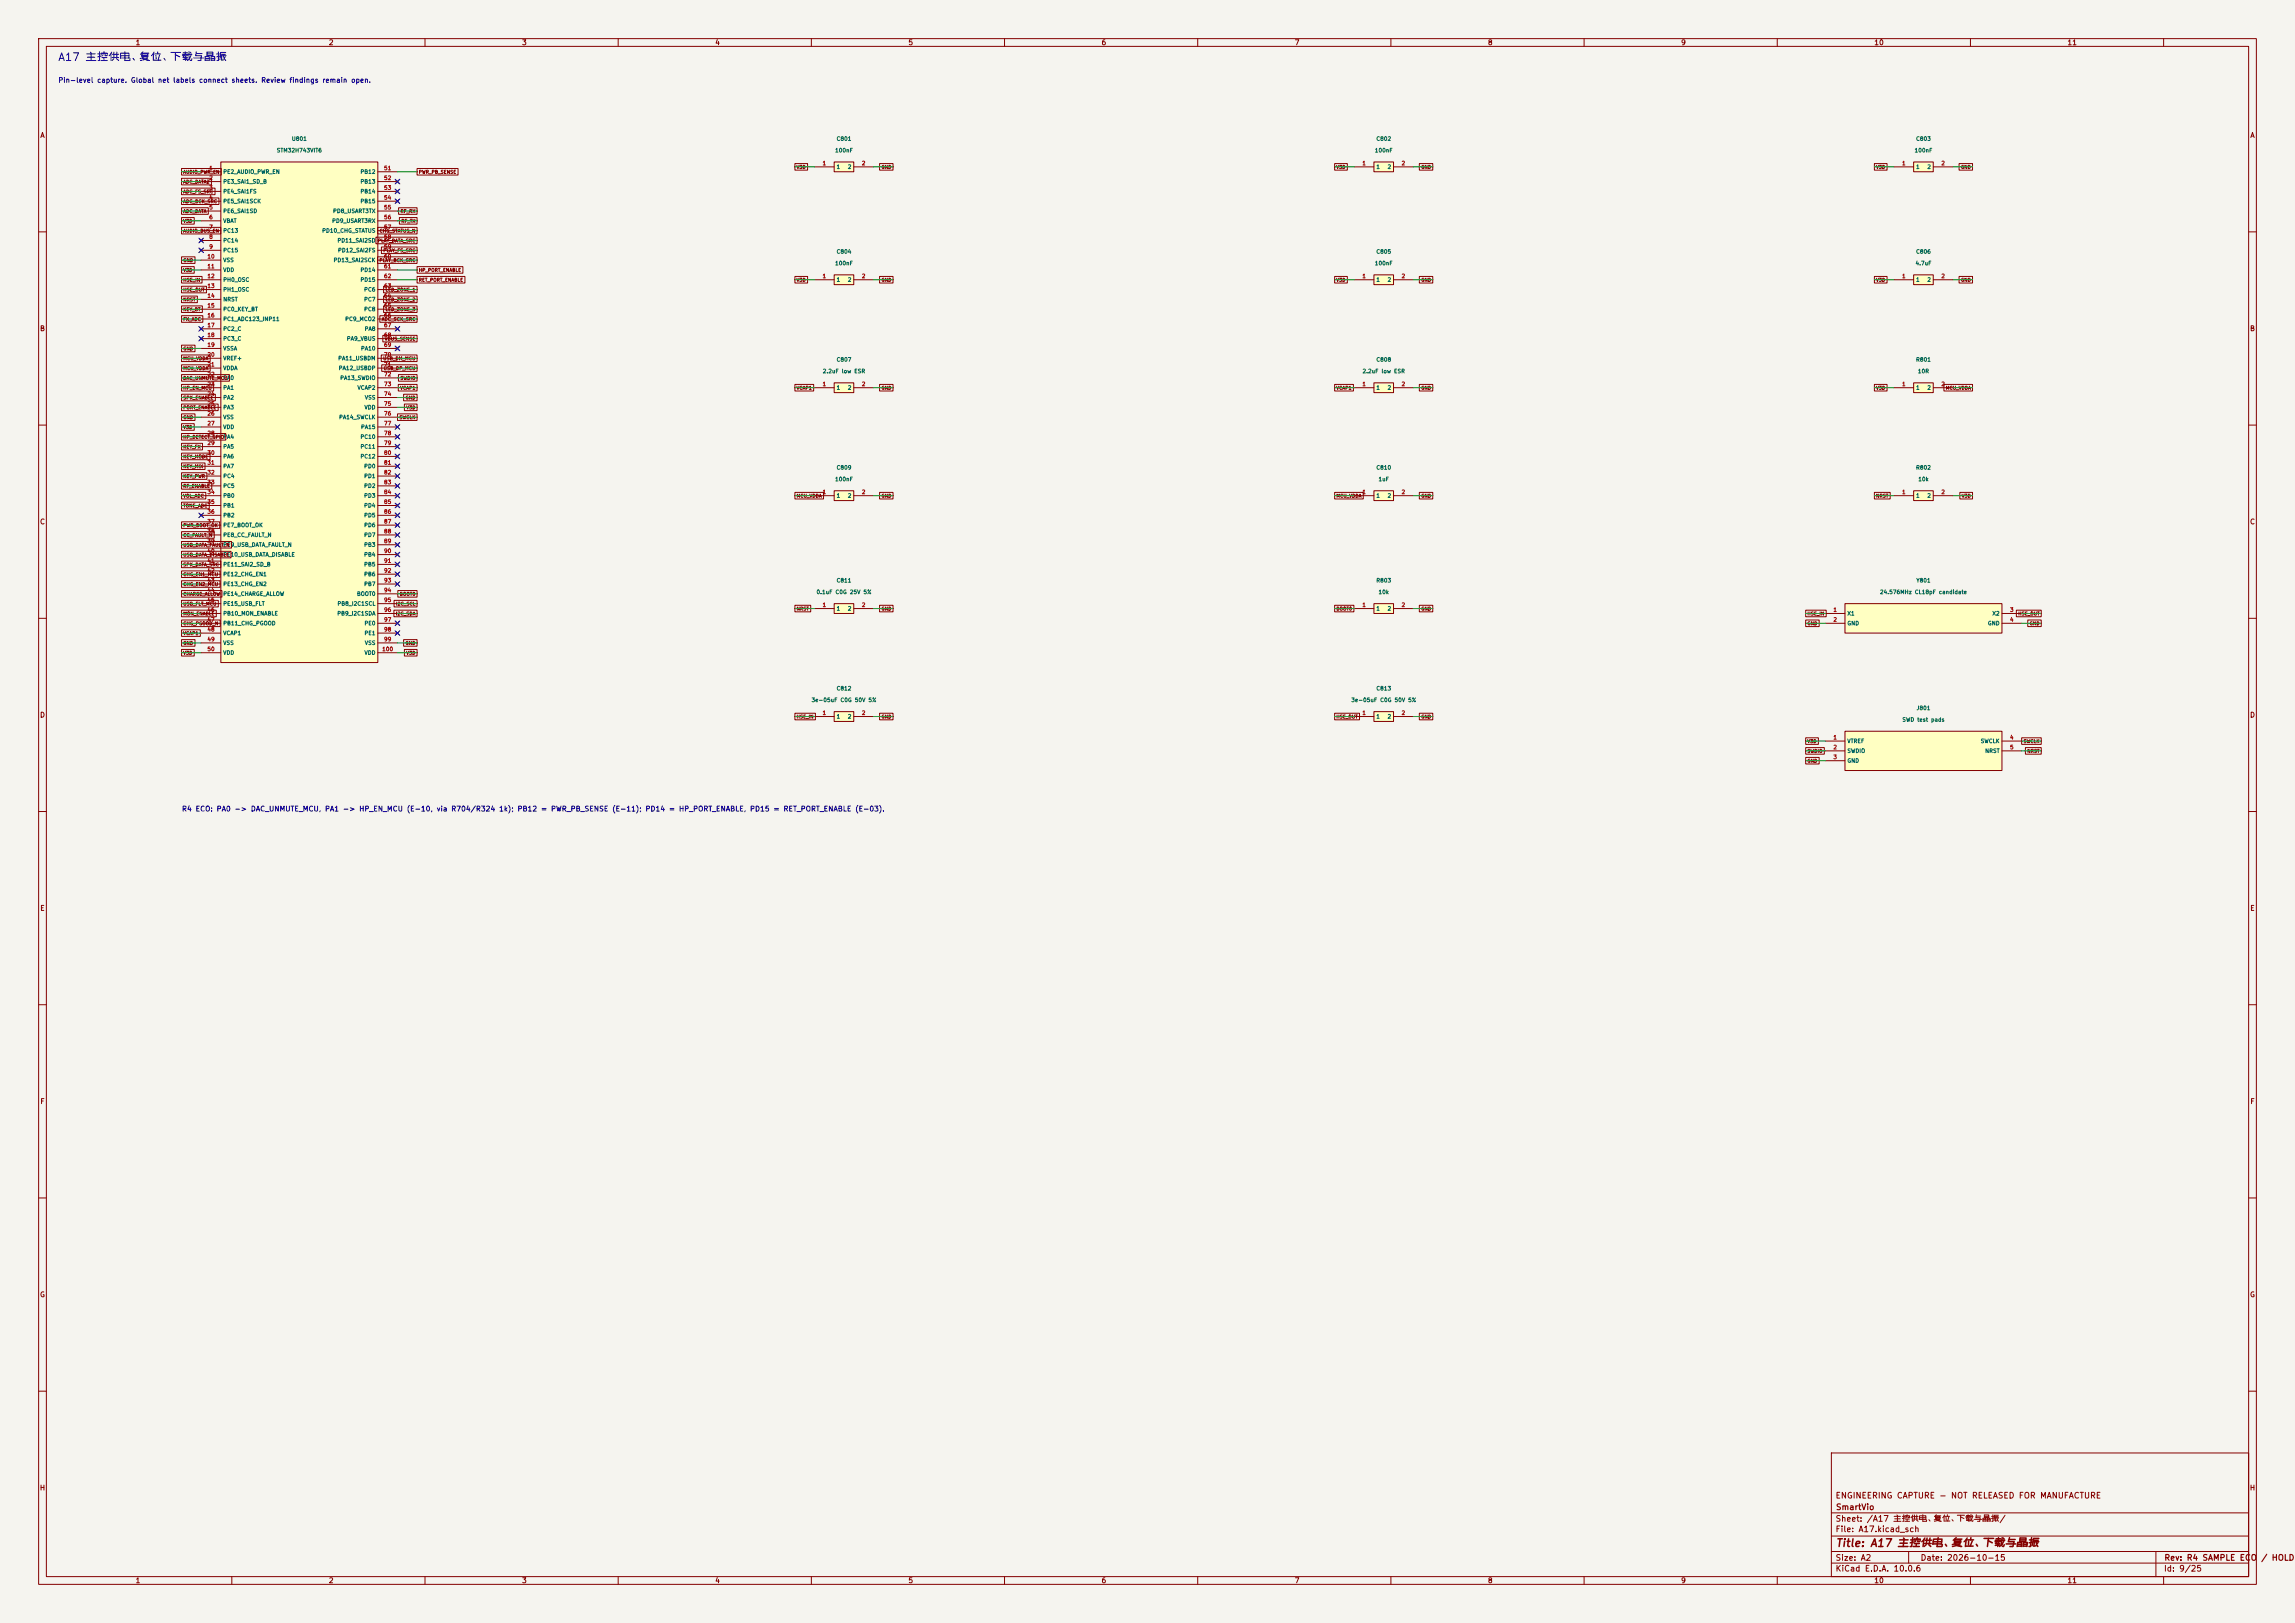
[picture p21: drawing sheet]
<svg xmlns="http://www.w3.org/2000/svg" width="594mm" height="420mm" viewBox="0 0 594 420" stroke-linecap="round" stroke-linejoin="round" font-family="sans-serif">
<defs><g id="words">
<text font-size="2" fill="#0000c2" x="14.9" y="16.3">A17 主控供电、复位、下载与晶振</text>
<text font-size="2" fill="#840000" x="475" y="400.8">Title: A17 主控供电、复位、下载与晶振</text>
<g font-size="1.5" fill="#840000">
<text x="475" y="388.1">ENGINEERING CAPTURE - NOT RELEASED FOR MANUFACTURE</text>
<text x="475" y="394.1">Sheet: /A17 主控供电、复位、下载与晶振/</text>
<text x="475.1" y="391.1">SmartVio</text>
<text x="475" y="396.8">File: A17.kicad_sch</text>
<text x="475" y="407">KiCad E.D.A. 10.0.6</text>
<text x="475" y="404.2">Size: A2</text>
<text x="497" y="404.2">Date: 2026-10-15</text>
<text x="560" y="407">Id: 9/25</text>
<text x="560.1" y="404.2">Rev: R4 SAMPLE ECO</text>
<text x="585.1" y="404.2">/ HOLD</text>
</g>
<g font-size="1.3" fill="#840000">
<text x="35" y="12">1</text>
<text x="85" y="12">2</text>
<text x="135" y="12">3</text>
<text x="185" y="12">4</text>
<text x="235" y="12">5</text>
<text x="285" y="12">6</text>
<text x="335" y="12">7</text>
<text x="385" y="12">8</text>
<text x="435" y="12">9</text>
<text x="485" y="12">10</text>
<text x="535" y="12">11</text>
<text x="10.3" y="36">A</text>
<text x="582.3" y="36">A</text>
<text x="10.2" y="86">B</text>
<text x="582.2" y="86">B</text>
<text x="10.2" y="136">C</text>
<text x="582.2" y="136">C</text>
<text x="10.2" y="186">D</text>
<text x="582.2" y="186">D</text>
<text x="10.3" y="236">E</text>
<text x="582.3" y="236">E</text>
<text x="10.3" y="286">F</text>
<text x="582.3" y="286">F</text>
<text x="10.2" y="336">G</text>
<text x="582.2" y="336">G</text>
<text x="10.2" y="386">H</text>
<text x="582.2" y="386">H</text>
<text x="35" y="410">1</text>
<text x="85" y="410">2</text>
<text x="135" y="410">3</text>
<text x="185" y="410">4</text>
<text x="235" y="410">5</text>
<text x="285" y="410">6</text>
<text x="335" y="410">7</text>
<text x="385" y="410">8</text>
<text x="435" y="410">9</text>
<text x="485" y="410">10</text>
<text x="535" y="410">11</text>
</g>
<g font-size="1.3" fill="#0000c2">
<text x="15" y="21.7">Pin-level capture. Global net labels connect sheets. Review findings remain open.</text>
<text x="47" y="210.3">R4 ECO: PA0 -&gt; DAC_UNMUTE_MCU, PA1 -&gt; HP_EN_MCU (E-10, via R704/R324 1k); PB12 = PWR_PB_SENSE (E-11); PD14 = HP_PORT_ENABLE, PD15 = RET_PORT_ENABLE (E-03).</text>
</g>
<g font-size="1" fill="#006464">
<text x="71.5" y="39.7">STM32H743VIT6</text>
<text x="75.4" y="36.7">U801</text>
<text x="216" y="39.7">100nF</text>
<text x="216.4" y="36.7">C801</text>
<text x="355.7" y="39.7">100nF</text>
<text x="356.1" y="36.7">C802</text>
<text x="495.4" y="39.7">100nF</text>
<text x="495.8" y="36.7">C803</text>
<text x="57.7" y="45.2">PE2_AUDIO_PWR_EN</text>
<text x="57.7" y="47.7">PE3_SAI1_SD_B</text>
<text x="93.2" y="45.2">PB12</text>
<text x="93.2" y="47.7">PB13</text>
<text x="216.4" y="43.9">1</text>
<text x="219.3" y="43.9">2</text>
<text x="356.1" y="43.9">1</text>
<text x="359" y="43.9">2</text>
<text x="495.8" y="43.9">1</text>
<text x="498.7" y="43.9">2</text>
<text x="57.7" y="50.3">PE4_SAI1FS</text>
<text x="57.7" y="52.8">PE5_SAI1SCK</text>
<text x="93.2" y="50.3">PB14</text>
<text x="93.2" y="52.8">PB15</text>
<text x="57.7" y="55.4">PE6_SAI1SD</text>
<text x="57.7" y="57.9">VBAT</text>
<text x="85.8" y="57.9">PD9_USART3RX</text>
<text x="86.1" y="55.4">PD8_USART3TX</text>
<text x="57.7" y="60.4">PC13</text>
<text x="57.7" y="63">PC14</text>
<text x="57.7" y="65.5">PC15</text>
<text x="83.3" y="60.4">PD10_CHG_STATUS</text>
<text x="87.2" y="63">PD11_SAI2SD</text>
<text x="87.4" y="65.5">PD12_SAI2FS</text>
<text x="216.4" y="65.9">C804</text>
<text x="356.1" y="65.9">C805</text>
<text x="495.8" y="65.9">C806</text>
<text x="57.7" y="68.1">VSS</text>
<text x="57.7" y="70.6">VDD</text>
<text x="86.2" y="68.1">PD13_SAI2SCK</text>
<text x="93.2" y="70.6">PD14</text>
<text x="216" y="68.9">100nF</text>
<text x="355.7" y="68.9">100nF</text>
<text x="495.7" y="68.9">4.7uF</text>
<text x="57.7" y="73.1">PH0_OSC</text>
<text x="57.7" y="75.7">PH1_OSC</text>
<text x="93.2" y="73.1">PD15</text>
<text x="94.1" y="75.7">PC6</text>
<text x="216.4" y="73.1">1</text>
<text x="219.3" y="73.1">2</text>
<text x="356.1" y="73.1">1</text>
<text x="359" y="73.1">2</text>
<text x="495.8" y="73.1">1</text>
<text x="498.7" y="73.1">2</text>
<text x="57.7" y="78.2">NRST</text>
<text x="57.7" y="80.8">PC0_KEY_BT</text>
<text x="57.7" y="83.3">PC1_ADC123_INP11</text>
<text x="89.2" y="83.3">PC9_MCO2</text>
<text x="94.1" y="78.2">PC7</text>
<text x="94.1" y="80.8">PC8</text>
<text x="57.7" y="85.8">PC2_C</text>
<text x="57.7" y="88.4">PC3_C</text>
<text x="89.7" y="88.4">PA9_VBUS</text>
<text x="94.3" y="85.8">PA8</text>
<text x="57.7" y="90.9">VSSA</text>
<text x="57.7" y="93.5">VREF+</text>
<text x="87.4" y="93.5">PA11_USBDM</text>
<text x="93.3" y="90.9">PA10</text>
<text x="216.4" y="93.8">C807</text>
<text x="356.1" y="93.8">C808</text>
<text x="495.8" y="93.8">R801</text>
<text x="57.7" y="96">VDDA</text>
<text x="57.7" y="98.5">PA0</text>
<text x="57.7" y="101.1">PA1</text>
<text x="87.6" y="96">PA12_USBDP</text>
<text x="87.9" y="98.5">PA13_SWDIO</text>
<text x="92.4" y="101.1">VCAP2</text>
<text x="212.8" y="96.8">2.2uF low ESR</text>
<text x="216.4" y="101.1">1</text>
<text x="219.3" y="101.1">2</text>
<text x="352.5" y="96.8">2.2uF low ESR</text>
<text x="356.1" y="101.1">1</text>
<text x="359" y="101.1">2</text>
<text x="495.8" y="101.1">1</text>
<text x="496.3" y="96.8">10R</text>
<text x="498.7" y="101.1">2</text>
<text x="57.7" y="103.6">PA2</text>
<text x="57.7" y="106.2">PA3</text>
<text x="94.2" y="106.2">VDD</text>
<text x="94.3" y="103.6">VSS</text>
<text x="57.7" y="108.7">VSS</text>
<text x="57.7" y="111.2">VDD</text>
<text x="57.7" y="113.8">PA4</text>
<text x="87.7" y="108.7">PA14_SWCLK</text>
<text x="93.2" y="113.8">PC10</text>
<text x="93.3" y="111.2">PA15</text>
<text x="57.7" y="116.3">PA5</text>
<text x="57.7" y="118.9">PA6</text>
<text x="93.2" y="116.3">PC11</text>
<text x="93.2" y="118.9">PC12</text>
<text x="57.7" y="121.4">PA7</text>
<text x="57.7" y="123.9">PC4</text>
<text x="94.1" y="121.4">PD0</text>
<text x="94.1" y="123.9">PD1</text>
<text x="216" y="124.8">100nF</text>
<text x="216.4" y="121.8">C809</text>
<text x="356.1" y="121.8">C810</text>
<text x="356.7" y="124.8">1uF</text>
<text x="495.8" y="121.8">R802</text>
<text x="496.4" y="124.8">10k</text>
<text x="57.7" y="126.5">PC5</text>
<text x="57.7" y="129">PB0</text>
<text x="57.7" y="131.6">PB1</text>
<text x="94.1" y="126.5">PD2</text>
<text x="94.1" y="129">PD3</text>
<text x="94.1" y="131.6">PD4</text>
<text x="216.4" y="129">1</text>
<text x="219.3" y="129">2</text>
<text x="356.1" y="129">1</text>
<text x="359" y="129">2</text>
<text x="495.8" y="129">1</text>
<text x="498.7" y="129">2</text>
<text x="57.7" y="134.1">PB2</text>
<text x="57.7" y="136.6">PE7_BOOT_OK</text>
<text x="94.1" y="134.1">PD5</text>
<text x="94.1" y="136.6">PD6</text>
<text x="57.7" y="139.2">PE8_CC_FAULT_N</text>
<text x="57.7" y="141.7">PE9_USB_DATA_FAULT_N</text>
<text x="94.1" y="139.2">PD7</text>
<text x="94.1" y="141.7">PB3</text>
<text x="57.7" y="144.3">PE10_USB_DATA_DISABLE</text>
<text x="57.7" y="146.8">PE11_SAI2_SD_B</text>
<text x="57.7" y="149.3">PE12_CHG_EN1</text>
<text x="94.1" y="144.3">PB4</text>
<text x="94.1" y="146.8">PB5</text>
<text x="94.1" y="149.3">PB6</text>
<text x="57.7" y="151.9">PE13_CHG_EN2</text>
<text x="57.7" y="154.4">PE14_CHARGE_ALLOW</text>
<text x="92.3" y="154.4">BOOT0</text>
<text x="94.1" y="151.9">PB7</text>
<text x="211.2" y="154">0.1uF C0G 25V 5%</text>
<text x="216.4" y="151">C811</text>
<text x="356.1" y="151">R803</text>
<text x="356.7" y="154">10k</text>
<text x="486.5" y="154">24.576MHz CL18pF candidate</text>
<text x="495.9" y="151">Y801</text>
<text x="57.7" y="157">PE15_USB_FLT</text>
<text x="57.7" y="159.5">PB10_MON_ENABLE</text>
<text x="87.2" y="159.5">PB9_I2C1SDA</text>
<text x="87.2" y="157">PB8_I2C1SCL</text>
<text x="216.4" y="158.2">1</text>
<text x="219.3" y="158.2">2</text>
<text x="356.1" y="158.2">1</text>
<text x="359" y="158.2">2</text>
<text x="478" y="159.5">X1</text>
<text x="515.5" y="159.5">X2</text>
<text x="57.7" y="162">PB11_CHG_PGOOD</text>
<text x="57.7" y="164.6">VCAP1</text>
<text x="57.7" y="167.1">VSS</text>
<text x="94.2" y="162">PE0</text>
<text x="94.2" y="164.6">PE1</text>
<text x="94.3" y="167.1">VSS</text>
<text x="478" y="162">GND</text>
<text x="514.4" y="162">GND</text>
<text x="57.7" y="169.7">VDD</text>
<text x="94.2" y="169.7">VDD</text>
<text x="216.4" y="178.9">C812</text>
<text x="356.1" y="178.9">C813</text>
<text x="209.9" y="181.9">3e-05uF C0G 50V 5%</text>
<text x="349.6" y="181.9">3e-05uF C0G 50V 5%</text>
<text x="495.9" y="184">J801</text>
<text x="216.4" y="186.2">1</text>
<text x="219.3" y="186.2">2</text>
<text x="356.1" y="186.2">1</text>
<text x="359" y="186.2">2</text>
<text x="492.3" y="187">SWD test pads</text>
<text x="478" y="192.5">VTREF</text>
<text x="478" y="195.1">SWDIO</text>
<text x="478" y="197.6">GND</text>
<text x="512.5" y="192.5">SWCLK</text>
<text x="513.7" y="195.1">NRST</text>
</g>
<g font-size="1" fill="#a90000">
<text x="54" y="44.3">1</text>
<text x="54" y="46.8">2</text>
<text x="99.3" y="44.3">51</text>
<text x="99.3" y="46.8">52</text>
<text x="212.8" y="43">1</text>
<text x="222.9" y="43">2</text>
<text x="352.5" y="43">1</text>
<text x="362.6" y="43">2</text>
<text x="492.2" y="43">1</text>
<text x="502.3" y="43">2</text>
<text x="54" y="49.3">3</text>
<text x="54" y="51.9">4</text>
<text x="99.3" y="49.3">53</text>
<text x="99.3" y="51.9">54</text>
<text x="54" y="54.4">5</text>
<text x="54" y="57">6</text>
<text x="54" y="59.5">7</text>
<text x="99.3" y="54.4">55</text>
<text x="99.3" y="57">56</text>
<text x="99.3" y="59.5">57</text>
<text x="54" y="62">8</text>
<text x="54" y="64.6">9</text>
<text x="99.3" y="62">58</text>
<text x="99.3" y="64.6">59</text>
<text x="53.6" y="67.1">10</text>
<text x="53.6" y="69.7">11</text>
<text x="99.3" y="67.1">60</text>
<text x="99.3" y="69.7">61</text>
<text x="53.6" y="72.2">12</text>
<text x="53.6" y="74.7">13</text>
<text x="53.6" y="77.3">14</text>
<text x="99.3" y="72.2">62</text>
<text x="99.3" y="74.7">63</text>
<text x="99.3" y="77.3">64</text>
<text x="212.8" y="72.2">1</text>
<text x="222.9" y="72.2">2</text>
<text x="352.5" y="72.2">1</text>
<text x="362.6" y="72.2">2</text>
<text x="492.2" y="72.2">1</text>
<text x="502.3" y="72.2">2</text>
<text x="53.6" y="79.8">15</text>
<text x="53.6" y="82.4">16</text>
<text x="99.3" y="79.8">65</text>
<text x="99.3" y="82.4">66</text>
<text x="53.6" y="84.9">17</text>
<text x="53.6" y="87.4">18</text>
<text x="53.6" y="90">19</text>
<text x="99.3" y="84.9">67</text>
<text x="99.3" y="87.4">68</text>
<text x="99.3" y="90">69</text>
<text x="53.6" y="92.5">20</text>
<text x="53.6" y="95.1">21</text>
<text x="99.3" y="92.5">70</text>
<text x="99.3" y="95.1">71</text>
<text x="53.6" y="97.6">22</text>
<text x="53.6" y="100.1">23</text>
<text x="99.3" y="97.6">72</text>
<text x="99.3" y="100.1">73</text>
<text x="212.8" y="100.1">1</text>
<text x="222.9" y="100.1">2</text>
<text x="352.5" y="100.1">1</text>
<text x="362.6" y="100.1">2</text>
<text x="492.2" y="100.1">1</text>
<text x="502.3" y="100.1">2</text>
<text x="53.6" y="102.7">24</text>
<text x="53.6" y="105.2">25</text>
<text x="53.6" y="107.8">26</text>
<text x="99.3" y="102.7">74</text>
<text x="99.3" y="105.2">75</text>
<text x="99.3" y="107.8">76</text>
<text x="53.6" y="110.3">27</text>
<text x="53.6" y="112.8">28</text>
<text x="99.3" y="110.3">77</text>
<text x="99.3" y="112.8">78</text>
<text x="53.6" y="115.4">29</text>
<text x="53.6" y="117.9">30</text>
<text x="99.3" y="115.4">79</text>
<text x="99.3" y="117.9">80</text>
<text x="53.6" y="120.5">31</text>
<text x="53.6" y="123">32</text>
<text x="53.6" y="125.5">33</text>
<text x="99.3" y="120.5">81</text>
<text x="99.3" y="123">82</text>
<text x="99.3" y="125.5">83</text>
<text x="53.6" y="128.1">34</text>
<text x="53.6" y="130.6">35</text>
<text x="99.3" y="128.1">84</text>
<text x="99.3" y="130.6">85</text>
<text x="212.8" y="128.1">1</text>
<text x="222.9" y="128.1">2</text>
<text x="352.5" y="128.1">1</text>
<text x="362.6" y="128.1">2</text>
<text x="492.2" y="128.1">1</text>
<text x="502.3" y="128.1">2</text>
<text x="53.6" y="133.2">36</text>
<text x="53.6" y="135.7">37</text>
<text x="99.3" y="133.2">86</text>
<text x="99.3" y="135.7">87</text>
<text x="53.6" y="138.2">38</text>
<text x="53.6" y="140.8">39</text>
<text x="53.6" y="143.3">40</text>
<text x="99.3" y="138.2">88</text>
<text x="99.3" y="140.8">89</text>
<text x="99.3" y="143.3">90</text>
<text x="53.6" y="145.9">41</text>
<text x="53.6" y="148.4">42</text>
<text x="99.3" y="145.9">91</text>
<text x="99.3" y="148.4">92</text>
<text x="53.6" y="150.9">43</text>
<text x="53.6" y="153.5">44</text>
<text x="99.3" y="150.9">93</text>
<text x="99.3" y="153.5">94</text>
<text x="53.6" y="156">45</text>
<text x="53.6" y="158.6">46</text>
<text x="53.6" y="161.1">47</text>
<text x="99.3" y="156">95</text>
<text x="99.3" y="158.6">96</text>
<text x="99.3" y="161.1">97</text>
<text x="212.8" y="157.3">1</text>
<text x="222.9" y="157.3">2</text>
<text x="352.5" y="157.3">1</text>
<text x="362.6" y="157.3">2</text>
<text x="474.4" y="158.6">1</text>
<text x="474.4" y="161.1">2</text>
<text x="520.1" y="158.6">3</text>
<text x="520.1" y="161.1">4</text>
<text x="53.6" y="163.6">48</text>
<text x="53.6" y="166.2">49</text>
<text x="99.3" y="163.6">98</text>
<text x="99.3" y="166.2">99</text>
<text x="53.6" y="168.7">50</text>
<text x="98.8" y="168.7">100</text>
<text x="212.8" y="185.2">1</text>
<text x="222.9" y="185.2">2</text>
<text x="352.5" y="185.2">1</text>
<text x="362.6" y="185.2">2</text>
<text x="474.4" y="191.6">1</text>
<text x="520.1" y="191.6">4</text>
<text x="474.4" y="194.1">2</text>
<text x="474.4" y="196.7">3</text>
<text x="520.1" y="194.1">5</text>
</g>
<g font-size=".9" fill="#840000">
<text x="47.3" y="45.2">AUDIO_PWR_EN</text>
<text x="47.3" y="47.7">ADC_DATA2</text>
<text x="108.3" y="45.2">PWR_PB_SENSE</text>
<text x="206.1" y="43.9">V3D</text>
<text x="228" y="43.9">GND</text>
<text x="345.8" y="43.9">V3D</text>
<text x="367.7" y="43.9">GND</text>
<text x="485.5" y="43.9">V3D</text>
<text x="507.4" y="43.9">GND</text>
<text x="47.3" y="50.2">ADC_FS_SRC</text>
<text x="47.3" y="52.8">ADC_BCK_SRC</text>
<text x="47.3" y="57.9">V3D</text>
<text x="47.3" y="55.3">ADC_DATA</text>
<text x="103.6" y="55.3">RF_RX</text>
<text x="103.8" y="57.9">RF_TX</text>
<text x="47.3" y="60.4">AUDIO_BUS_EN</text>
<text x="97.7" y="62.9">PLAY_DATA_SRC</text>
<text x="98.1" y="60.4">CHG_STATUS_N</text>
<text x="99.1" y="65.5">PLAY_FS_SRC</text>
<text x="47.3" y="68">GND</text>
<text x="47.3" y="70.6">V3D</text>
<text x="98.1" y="68">PLAY_BCK_SRC</text>
<text x="108.3" y="70.6">HP_PORT_ENABLE</text>
<text x="47.3" y="75.6">HSE_OUT</text>
<text x="47.3" y="73.1">HSE_IN</text>
<text x="99.7" y="75.6">LED_ZONE_1</text>
<text x="108.3" y="73.1">RET_PORT_ENABLE</text>
<text x="206.1" y="73.1">V3D</text>
<text x="228" y="73.1">GND</text>
<text x="345.8" y="73.1">V3D</text>
<text x="367.7" y="73.1">GND</text>
<text x="485.5" y="73.1">V3D</text>
<text x="507.4" y="73.1">GND</text>
<text x="47.3" y="78.2">NRST</text>
<text x="47.3" y="80.7">KEY_BT</text>
<text x="47.3" y="83.3">FX_ADC</text>
<text x="98.7" y="83.3">ADC_SCK_SRC</text>
<text x="99.7" y="78.2">LED_ZONE_2</text>
<text x="99.7" y="80.7">LED_ZONE_3</text>
<text x="99.5" y="88.3">VBUS_SENSE</text>
<text x="47.3" y="90.9">GND</text>
<text x="47.3" y="96">MCU_VDDA</text>
<text x="47.3" y="93.4">MCU_VDDA</text>
<text x="99.1" y="93.4">USB_DM_MCU</text>
<text x="99.2" y="96">USB_DP_MCU</text>
<text x="47.3" y="98.5">DAC_UNMUTE_MCU</text>
<text x="47.3" y="101">HP_EN_MCU</text>
<text x="103.5" y="101">VCAP1</text>
<text x="103.5" y="98.5">SWDIO</text>
<text x="206.1" y="101">VCAP1</text>
<text x="228" y="101">GND</text>
<text x="345.8" y="101">VCAP1</text>
<text x="367.7" y="101">GND</text>
<text x="485.5" y="101">V3D</text>
<text x="503.5" y="101">MCU_VDDA</text>
<text x="47.3" y="103.6">SPK_ENABLE</text>
<text x="47.3" y="106.1">PORT_ENABLE</text>
<text x="104.9" y="103.6">GND</text>
<text x="105.1" y="106.1">V3D</text>
<text x="47.3" y="111.2">V3D</text>
<text x="47.3" y="113.7">HP_DETECT_GPIO</text>
<text x="47.3" y="108.7">GND</text>
<text x="103.3" y="108.7">SWCLK</text>
<text x="47.3" y="118.8">KEY_MODE</text>
<text x="47.3" y="116.3">KEY_FX</text>
<text x="47.3" y="121.4">KEY_MIX</text>
<text x="47.3" y="123.9">KEY_PWR</text>
<text x="47.3" y="131.5">TONE_ADC</text>
<text x="47.3" y="129">VOL_ADC</text>
<text x="47.3" y="126.4">RF_ENABLE</text>
<text x="206.1" y="129">MCU_VDDA</text>
<text x="228" y="129">GND</text>
<text x="345.8" y="129">MCU_VDDA</text>
<text x="367.7" y="129">GND</text>
<text x="485.5" y="129">NRST</text>
<text x="507.6" y="129">V3D</text>
<text x="47.3" y="136.6">PWR_BOOT_OK</text>
<text x="47.3" y="141.7">USB_DATA_FAULT_N</text>
<text x="47.3" y="139.1">CC_FAULT_N</text>
<text x="47.3" y="149.3">CHG_EN1_MCU</text>
<text x="47.3" y="146.8">SPK_DATA_SRC</text>
<text x="47.3" y="144.2">USB_DATA_DISABLE</text>
<text x="47.3" y="154.4">CHARGE_ALLOW</text>
<text x="47.3" y="151.8">CHG_EN2_MCU</text>
<text x="103.4" y="154.4">BOOT0</text>
<text x="47.3" y="159.5">MON_ENABLE</text>
<text x="47.3" y="156.9">USB_FLT_MCU</text>
<text x="47.3" y="162">CHG_PGOOD_N</text>
<text x="102.3" y="159.5">I2C_SDA</text>
<text x="102.4" y="156.9">I2C_SCL</text>
<text x="206.1" y="158.2">NRST</text>
<text x="228" y="158.2">GND</text>
<text x="345.8" y="158.2">BOOT0</text>
<text x="367.7" y="158.2">GND</text>
<text x="467.7" y="159.5">HSE_IN</text>
<text x="467.7" y="162">GND</text>
<text x="522.3" y="159.5">HSE_OUT</text>
<text x="525.2" y="162">GND</text>
<text x="47.3" y="164.5">VCAP1</text>
<text x="47.3" y="167.1">GND</text>
<text x="104.9" y="167.1">GND</text>
<text x="47.3" y="169.6">V3D</text>
<text x="105.1" y="169.6">V3D</text>
<text x="206.1" y="186.1">HSE_IN</text>
<text x="228" y="186.1">GND</text>
<text x="345.8" y="186.1">HSE_OUT</text>
<text x="367.7" y="186.1">GND</text>
<text x="467.7" y="195">SWDIO</text>
<text x="467.7" y="192.5">V3D</text>
<text x="467.7" y="197.6">GND</text>
<text x="523.6" y="192.5">SWCLK</text>
<text x="524.6" y="195">NRST</text>
</g>
</g></defs>
<path d="M0 0h594v420h-594z" fill="#f5f4ef" stroke="#f5f4ef" stroke-width=".26"/>
<g fill="none" stroke="#840000" stroke-width=".26">
<path d="M10 10h574v400h-574zM12 12h570v396h-570zM60 10v2M110 10v2M160 10v2M210 10v2M260 10v2M310 10v2M360 10v2M410 10v2M460 10v2M510 10v2"/>
<path d="M560 10v2M10 60h2M582 60h2M10 110h2M582 110h2M10 160h2M582 160h2M10 210h2M582 210h2M10 260h2M582 260h2M10 310h2"/>
<path d="M582 310h2M10 360h2M474 376h108v32h-108zM582 360h2M474 397.5h108M474 391.5h108M60 408v2M110 408v2M160 408v2M210 408v2M260 408v2M310 408v2"/>
<path d="M360 408v2M410 408v2M460 408v2M474 404.5h108M474 401.5h108M494 401.5v3M510 408v2M558 401.5v6.5M560 408v2"/>
</g>
<path d="M215.9 71.1h5.1v2.6h-5.1z" fill="#ffffc2"/>
<path d="M210.8 72.4h5.1M215.9 71.1h5.1v2.6h-5.1zM221 72.4h5.1" fill="none" stroke="#840000" stroke-width=".26"/>
<path d="M57.1 41.9h40.7v129.6h-40.7z" fill="#ffffc2"/>
<g fill="none" stroke="#840000" stroke-width=".26">
<path d="M52.1 44.5h5M52.1 47h5M52.1 49.5h5M52.1 52.1h5M52.1 54.6h5M52.1 57.2h5M52.1 59.7h5M57.1 41.9h40.7v129.6h-40.7zM97.8 44.5h5.1M97.8 47h5.1M97.8 49.5h5.1M97.8 52.1h5.1"/>
<path d="M97.8 54.6h5.1M97.8 57.2h5.1M97.8 59.7h5.1M102.5 46.6l.8 .8M102.5 49.1l.8 .8M102.5 51.7l.8 .8M103.3 46.6l-.8 .8M103.3 49.1l-.8 .8M103.3 51.7l-.8 .8M51.7 61.8l.8 .8M51.7 64.4l.8 .8M52.1 62.2h5"/>
<path d="M52.1 64.8h5M52.1 67.3h5M52.1 69.9h5M52.1 72.4h5M52.1 74.9h5M52.1 77.5h5M52.5 61.8l-.8 .8M52.5 64.4l-.8 .8M97.8 62.2h5.1M97.8 64.8h5.1M97.8 67.3h5.1M97.8 69.9h5.1"/>
<path d="M97.8 72.4h5.1M97.8 74.9h5.1M97.8 77.5h5.1M51.7 84.7l.8 .8M51.7 87.2l.8 .8M52.1 80h5M52.1 82.6h5M52.1 85.1h5M52.1 87.6h5M52.1 90.2h5M52.1 92.7h5M52.1 95.3h5"/>
<path d="M52.1 97.8h5M52.5 84.7l-.8 .8M52.5 87.2l-.8 .8M97.8 80h5.1M97.8 82.6h5.1M97.8 85.1h5.1M97.8 87.6h5.1M97.8 90.2h5.1M97.8 92.7h5.1M97.8 95.3h5.1M97.8 97.8h5.1M102.5 84.7l.8 .8"/>
<path d="M102.5 89.8l.8 .8M103.3 84.7l-.8 .8M103.3 89.8l-.8 .8M52.1 100.3h5M52.1 102.9h5M52.1 105.4h5M52.1 108h5M52.1 110.5h5M52.1 113h5M52.1 115.6h5M52.1 118.1h5M97.8 100.3h5.1"/>
<path d="M97.8 102.9h5.1M97.8 105.4h5.1M97.8 108h5.1M97.8 110.5h5.1M97.8 113h5.1M97.8 115.6h5.1M97.8 118.1h5.1M102.5 110.1l.8 .8M102.5 112.6l.8 .8M102.5 115.2l.8 .8M102.5 117.7l.8 .8M103.3 110.1l-.8 .8"/>
<path d="M103.3 112.6l-.8 .8M103.3 115.2l-.8 .8M103.3 117.7l-.8 .8M51.7 133l.8 .7M52.1 120.7h5M52.1 123.2h5M52.1 125.7h5M52.1 128.3h5M52.1 130.8h5M52.1 133.4h5M52.1 135.9h5M52.1 138.4h5"/>
<path d="M52.5 133l-.8 .7M97.8 120.7h5.1M97.8 123.2h5.1M97.8 125.7h5.1M97.8 128.3h5.1M97.8 130.8h5.1M97.8 133.4h5.1M97.8 135.9h5.1M97.8 138.4h5.1M102.5 120.3l.8 .7M102.5 122.8l.8 .8M102.5 125.3l.8 .8"/>
<path d="M102.5 127.9l.8 .8M102.5 130.4l.8 .8M102.5 133l.8 .7M102.5 135.5l.8 .8M102.5 138l.8 .8M103.3 120.3l-.8 .7M103.3 122.8l-.8 .8M103.3 125.3l-.8 .8M103.3 127.9l-.8 .8M103.3 130.4l-.8 .8M103.3 133l-.8 .7M103.3 135.5l-.8 .8"/>
<path d="M103.3 138l-.8 .8M52.1 141h5M52.1 143.5h5M52.1 146.1h5M52.1 148.6h5M52.1 151.1h5M52.1 153.7h5M52.1 156.2h5M52.1 158.8h5M97.8 141h5.1M97.8 143.5h5.1M97.8 146.1h5.1"/>
<path d="M97.8 148.6h5.1M97.8 151.1h5.1M97.8 153.7h5.1M97.8 156.2h5.1M97.8 158.8h5.1M102.5 140.6l.8 .8M102.5 143.1l.8 .8M102.5 145.7l.8 .7M102.5 148.2l.8 .8M102.5 150.7l.8 .8M103.3 140.6l-.8 .8M103.3 143.1l-.8 .8"/>
<path d="M103.3 145.7l-.8 .7M103.3 148.2l-.8 .8M103.3 150.7l-.8 .8M52.1 161.3h5M52.1 163.8h5M52.1 166.4h5M52.1 168.9h5M97.8 161.3h5.1M97.8 163.8h5.1M97.8 166.4h5.1M97.8 168.9h5.1M102.5 160.9l.8 .8"/>
<path d="M102.5 163.4l.8 .8M103.3 160.9l-.8 .8M103.3 163.4l-.8 .8"/>
</g>
<path d="M355.6 41.9h5.1v2.6h-5.1z" fill="#ffffc2"/>
<path d="M350.5 43.2h5.1M355.6 41.9h5.1v2.6h-5.1zM360.7 43.2h5.1" fill="none" stroke="#840000" stroke-width=".26"/>
<path d="M355.6 184.2h5.1v2.5h-5.1z" fill="#ffffc2"/>
<path d="M350.5 185.4h5.1M355.6 184.2h5.1v2.5h-5.1zM360.7 185.4h5.1" fill="none" stroke="#840000" stroke-width=".26"/>
<path d="M355.6 156.2h5.1v2.6h-5.1z" fill="#ffffc2"/>
<path d="M350.5 157.5h5.1M355.6 156.2h5.1v2.6h-5.1zM360.7 157.5h5.1" fill="none" stroke="#840000" stroke-width=".26"/>
<path d="M215.9 184.2h5.1v2.5h-5.1z" fill="#ffffc2"/>
<path d="M210.8 185.4h5.1M215.9 184.2h5.1v2.5h-5.1zM221 185.4h5.1" fill="none" stroke="#840000" stroke-width=".26"/>
<path d="M495.3 41.9h5.1v2.6h-5.1z" fill="#ffffc2"/>
<path d="M490.2 43.2h5.1M495.3 41.9h5.1v2.6h-5.1zM500.4 43.2h5.1" fill="none" stroke="#840000" stroke-width=".26"/>
<path d="M215.9 156.2h5.1v2.6h-5.1z" fill="#ffffc2"/>
<path d="M210.8 157.5h5.1M215.9 156.2h5.1v2.6h-5.1zM221 157.5h5.1" fill="none" stroke="#840000" stroke-width=".26"/>
<path d="M215.9 41.9h5.1v2.6h-5.1z" fill="#ffffc2"/>
<path d="M210.8 43.2h5.1M215.9 41.9h5.1v2.6h-5.1zM221 43.2h5.1" fill="none" stroke="#840000" stroke-width=".26"/>
<path d="M215.9 127h5.1v2.5h-5.1z" fill="#ffffc2"/>
<path d="M210.8 128.3h5.1M215.9 127h5.1v2.5h-5.1zM221 128.3h5.1" fill="none" stroke="#840000" stroke-width=".26"/>
<path d="M215.9 99.1h5.1v2.5h-5.1z" fill="#ffffc2"/>
<path d="M215.9 99.1h5.1v2.5h-5.1zM210.8 100.3h5.1M221 100.3h5.1" fill="none" stroke="#840000" stroke-width=".26"/>
<path d="M477.5 189.2h40.7v10.2h-40.7z" fill="#ffffc2"/>
<path d="M472.4 191.8h5.1M472.4 194.3h5.1M472.4 196.9h5.1M477.5 189.2h40.7v10.2h-40.7zM518.2 191.8h5M518.2 194.3h5" fill="none" stroke="#840000" stroke-width=".26"/>
<path d="M495.3 71.1h5.1v2.6h-5.1z" fill="#ffffc2"/>
<path d="M490.2 72.4h5.1M495.3 71.1h5.1v2.6h-5.1zM500.4 72.4h5.1" fill="none" stroke="#840000" stroke-width=".26"/>
<path d="M477.5 156.2h40.7v7.6h-40.7z" fill="#ffffc2"/>
<path d="M472.4 158.8h5.1M477.5 156.2h40.7v7.6h-40.7zM518.2 158.8h5M472.4 161.3h5.1M518.2 161.3h5" fill="none" stroke="#840000" stroke-width=".26"/>
<path d="M355.6 71.1h5.1v2.6h-5.1z" fill="#ffffc2"/>
<path d="M350.5 72.4h5.1M355.6 71.1h5.1v2.6h-5.1zM360.7 72.4h5.1" fill="none" stroke="#840000" stroke-width=".26"/>
<path d="M355.6 127h5.1v2.5h-5.1z" fill="#ffffc2"/>
<path d="M350.5 128.3h5.1M355.6 127h5.1v2.5h-5.1zM360.7 128.3h5.1" fill="none" stroke="#840000" stroke-width=".26"/>
<path d="M495.3 127h5.1v2.5h-5.1z" fill="#ffffc2"/>
<path d="M490.2 128.3h5.1M495.3 127h5.1v2.5h-5.1zM500.4 128.3h5.1" fill="none" stroke="#840000" stroke-width=".26"/>
<path d="M495.3 99.1h5.1v2.5h-5.1z" fill="#ffffc2"/>
<path d="M495.3 99.1h5.1v2.5h-5.1zM490.2 100.3h5.1M500.4 100.3h5.1" fill="none" stroke="#840000" stroke-width=".26"/>
<path d="M355.6 99.1h5.1v2.5h-5.1z" fill="#ffffc2"/>
<g fill="none" stroke="#840000" stroke-width=".26">
<path d="M47 56.3h3.3v1.7h-3.3zM47 43.6h10.3v1.7h-10.3zM47 53.8h6.9v1.7h-6.9zM47 48.7h8.7v1.7h-8.7zM47 51.2h9.7v1.7h-9.7zM47 58.8h10.2v1.7h-10.2zM47 46.1h7.7v1.7h-7.7zM97.7 58.8h10.2v1.7h-10.2zM103.2 53.8h4.7v1.7h-4.7zM103.4 56.3h4.5v1.7h-4.5zM107.9 43.6h10.7v1.7h-10.7zM205.7 42.3h3.3v1.7h-3.3z"/>
<path d="M227.7 42.3h3.4v1.7h-3.4zM345.4 42.3h3.3v1.7h-3.3zM367.4 42.3h3.4v1.7h-3.4zM485.1 42.3h3.3v1.7h-3.3zM507.1 42.3h3.4v1.7h-3.4zM47 74.1h6.4v1.7h-6.4zM47 76.6h4.1v1.7h-4.1zM47 79.2h5.4v1.7h-5.4zM47 71.5h5.3v1.7h-5.3zM47 66.5h3.5v1.7h-3.5zM47 69h3.3v1.7h-3.3zM97.3 61.4h10.6v1.7h-10.6z"/>
<path d="M97.7 66.5h10.2v1.7h-10.2zM98.7 63.9h9.2v1.7h-9.2zM99.3 74.1h8.6v1.7h-8.6zM99.3 76.6h8.6v1.7h-8.6zM99.3 79.2h8.6v1.7h-8.6zM107.9 69h11.9v1.7h-11.9zM107.9 71.5h12.4v1.7h-12.4zM205.7 71.5h3.3v1.7h-3.3zM227.7 71.5h3.4v1.7h-3.4zM345.4 71.5h3.3v1.7h-3.3zM367.4 71.5h3.4v1.7h-3.4zM485.1 71.5h3.3v1.7h-3.3z"/>
<path d="M507.1 71.5h3.4v1.7h-3.4zM47 89.3h3.5v1.7h-3.5zM47 81.7h5.5v1.7h-5.5zM47 94.4h7.4v1.7h-7.4zM47 96.9h12.4v1.7h-12.4zM47 99.5h8.3v1.7h-8.3zM47 91.9h7.4v1.7h-7.4zM98.3 81.7h9.6v1.7h-9.6zM98.7 91.9h9.2v1.7h-9.2zM98.8 94.4h9.1v1.7h-9.1zM99.1 86.8h8.8v1.7h-8.8zM103.1 99.5h4.8v1.7h-4.8z"/>
<path d="M103.1 96.9h4.8v1.7h-4.8zM205.7 99.5h4.9v1.7h-4.9zM227.7 99.5h3.4v1.7h-3.4zM345.4 99.5h4.9v1.7h-4.9zM355.6 99.1h5.1v2.5h-5.1zM367.4 99.5h3.4v1.7h-3.4zM485.1 99.5h3.3v1.7h-3.3zM503.1 99.5h7.4v1.7h-7.4zM47 102h8.7v1.7h-8.7zM47 109.6h3.3v1.7h-3.3zM47 119.8h6.1v1.7h-6.1zM47 117.3h7.4v1.7h-7.4z"/>
<path d="M47 114.7h5.4v1.7h-5.4zM47 112.2h11.4v1.7h-11.4zM47 107.1h3.5v1.7h-3.5zM47 104.6h9.5v1.7h-9.5zM102.9 107.1h5v1.7h-5zM104.5 102h3.4v1.7h-3.4zM104.7 104.6h3.2v1.7h-3.2zM350.5 100.3h5.1M360.7 100.3h5.1M47 137.6h8.5v1.7h-8.5zM47 135h9.9v1.7h-9.9zM47 130h7.2v1.7h-7.2z"/>
<path d="M47 127.4h6.3v1.7h-6.3zM47 124.9h7.8v1.7h-7.8zM47 122.3h6.5v1.7h-6.5zM205.7 127.4h7.4v1.7h-7.4zM227.7 127.4h3.4v1.7h-3.4zM345.4 127.4h7.4v1.7h-7.4zM367.4 127.4h3.4v1.7h-3.4zM485.1 127.4h4.1v1.7h-4.1zM507.3 127.4h3.2v1.7h-3.2zM47 157.9h9v1.7h-9zM47 152.8h10.4v1.7h-10.4zM47 147.7h9.9v1.7h-9.9z"/>
<path d="M47 150.3h9.9v1.7h-9.9zM47 155.4h9.5v1.7h-9.5zM47 145.2h10.2v1.7h-10.2zM47 142.7h12.8v1.7h-12.8zM47 140.1h12.9v1.7h-12.9zM102 157.9h5.9v1.7h-5.9zM102 155.4h5.9v1.7h-5.9zM103 152.8h4.9v1.7h-4.9zM205.7 156.6h4.1v1.7h-4.1zM227.7 156.6h3.4v1.7h-3.4zM345.4 156.6h5v1.7h-5zM367.4 156.6h3.4v1.7h-3.4z"/>
<path d="M467.4 157.9h5.3v1.7h-5.3zM521.9 157.9h6.4v1.7h-6.4zM47 160.4h10v1.7h-10zM47 163h4.8v1.7h-4.8zM47 165.5h3.5v1.7h-3.5zM47 168.1h3.3v1.7h-3.3zM104.5 165.5h3.4v1.7h-3.4zM104.7 168.1h3.2v1.7h-3.2zM467.4 160.4h3.4v1.7h-3.4zM524.8 160.4h3.5v1.7h-3.5zM205.7 184.6h5.3v1.7h-5.3zM227.7 184.6h3.4v1.7h-3.4z"/>
<path d="M345.4 184.6h6.5v1.7h-6.5zM367.4 184.6h3.4v1.7h-3.4zM467.4 193.5h4.8v1.7h-4.8zM467.4 190.9h3.2v1.7h-3.2zM467.4 196h3.4v1.7h-3.4zM523.3 190.9h5v1.7h-5zM524.2 193.5h4.1v1.7h-4.1z"/>
</g>
<g fill="none" stroke="#009600" stroke-width=".26">
<path d="M47 44.5h5.1M47 47h5.1M47 49.5h5.1M47 52.1h5.1M47 54.6h5.1M47 57.2h5.1M47 59.7h5.1M102.9 44.5h5M102.9 54.6h5M102.9 57.2h5M102.9 59.7h5M205.7 43.2h5.1"/>
<path d="M226.1 43.2h5M345.4 43.2h5.1M365.8 43.2h5M485.1 43.2h5.1M505.5 43.2h5M47 72.4h5.1M47 77.5h5.1M47 67.3h5.1M47 69.9h5.1M47 74.9h5.1M102.9 72.4h5M102.9 77.5h5"/>
<path d="M102.9 67.3h5M102.9 69.9h5M102.9 74.9h5M102.9 64.8h5M102.9 62.2h5M205.7 72.4h5.1M226.1 72.4h5M345.4 72.4h5.1M365.8 72.4h5M485.1 72.4h5.1M505.5 72.4h5M47 97.8h5.1"/>
<path d="M47 80h5.1M47 82.6h5.1M47 90.2h5.1M47 92.7h5.1M47 95.3h5.1M102.9 97.8h5M102.9 80h5M102.9 82.6h5M102.9 92.7h5M102.9 95.3h5M102.9 87.6h5M47 100.3h5.1"/>
<path d="M47 102.9h5.1M47 105.4h5.1M47 108h5.1M47 110.5h5.1M47 113h5.1M47 115.6h5.1M47 118.1h5.1M102.9 100.3h5M102.9 102.9h5M102.9 105.4h5M102.9 108h5M205.7 100.3h5.1"/>
<path d="M226.1 100.3h5M345.4 100.3h5.1M365.8 100.3h5M485.1 100.3h5.1M505.5 100.3h5M47 128.3h5.1M47 135.9h5.1M47 120.7h5.1M47 123.2h5.1M47 125.7h5.1M47 130.8h5.1M47 138.4h5.1"/>
<path d="M205.7 128.3h5.1M226.1 128.3h5M345.4 128.3h5.1M365.8 128.3h5M485.1 128.3h5.1M505.5 128.3h5M47 158.8h5.1M47 141h5.1M47 143.5h5.1M47 146.1h5.1M47 148.6h5.1M47 151.1h5.1"/>
<path d="M47 153.7h5.1M47 156.2h5.1M102.9 158.8h5M102.9 153.7h5M102.9 156.2h5M205.7 157.5h5.1M226.1 157.5h5M345.4 157.5h5.1M365.8 157.5h5M467.4 158.8h5M523.2 158.8h5.1M47 161.3h5.1"/>
<path d="M47 163.8h5.1M47 166.4h5.1M47 168.9h5.1M102.9 166.4h5M102.9 168.9h5M467.4 161.3h5M523.2 161.3h5.1M205.7 185.4h5.1M226.1 185.4h5M345.4 185.4h5.1M365.8 185.4h5M467.4 196.9h5"/>
<path d="M467.4 191.8h5M467.4 194.3h5M523.2 191.8h5.1M523.2 194.3h5.1"/>
</g>
<g fill="none" stroke="#000084" stroke-width=".26">
<path d="M102.3 46.4l1.2 1.2M102.3 48.9l1.2 1.2M102.3 51.5l1.2 1.2M103.5 46.4l-1.2 1.2M103.5 48.9l-1.2 1.2M103.5 51.5l-1.2 1.2M51.5 61.6l1.2 1.2M51.5 64.2l1.2 1.2M52.7 61.6l-1.2 1.2M52.7 64.2l-1.2 1.2M51.5 87l1.2 1.2M51.5 84.5l1.2 1.2"/>
<path d="M52.7 87l-1.2 1.2M52.7 84.5l-1.2 1.2M102.3 89.6l1.2 1.2M102.3 84.5l1.2 1.2M103.5 89.6l-1.2 1.2M103.5 84.5l-1.2 1.2M102.3 109.9l1.2 1.2M102.3 112.4l1.2 1.2M102.3 115l1.2 1.2M102.3 117.5l1.2 1.2M103.5 109.9l-1.2 1.2M103.5 112.4l-1.2 1.2"/>
<path d="M103.5 115l-1.2 1.2M103.5 117.5l-1.2 1.2M51.5 132.7l1.2 1.3M52.7 132.7l-1.2 1.3M102.3 120l1.2 1.3M102.3 122.6l1.2 1.2M102.3 125.1l1.2 1.2M102.3 127.7l1.2 1.2M102.3 130.2l1.2 1.2M102.3 132.7l1.2 1.3M102.3 137.8l1.2 1.2M102.3 135.3l1.2 1.2"/>
<path d="M103.5 120l-1.2 1.3M103.5 122.6l-1.2 1.2M103.5 125.1l-1.2 1.2M103.5 127.7l-1.2 1.2M103.5 130.2l-1.2 1.2M103.5 132.7l-1.2 1.3M103.5 137.8l-1.2 1.2M103.5 135.3l-1.2 1.2M102.3 150.5l1.2 1.2M102.3 148l1.2 1.2M102.3 145.4l1.2 1.3M102.3 142.9l1.2 1.2"/>
<path d="M102.3 140.4l1.2 1.2M103.5 150.5l-1.2 1.2M103.5 148l-1.2 1.2M103.5 145.4l-1.2 1.3M103.5 142.9l-1.2 1.2M103.5 140.4l-1.2 1.2M102.3 160.7l1.2 1.2M102.3 163.2l1.2 1.2M103.5 160.7l-1.2 1.2M103.5 163.2l-1.2 1.2"/>
</g>
<use href="#words"/>
</svg>
